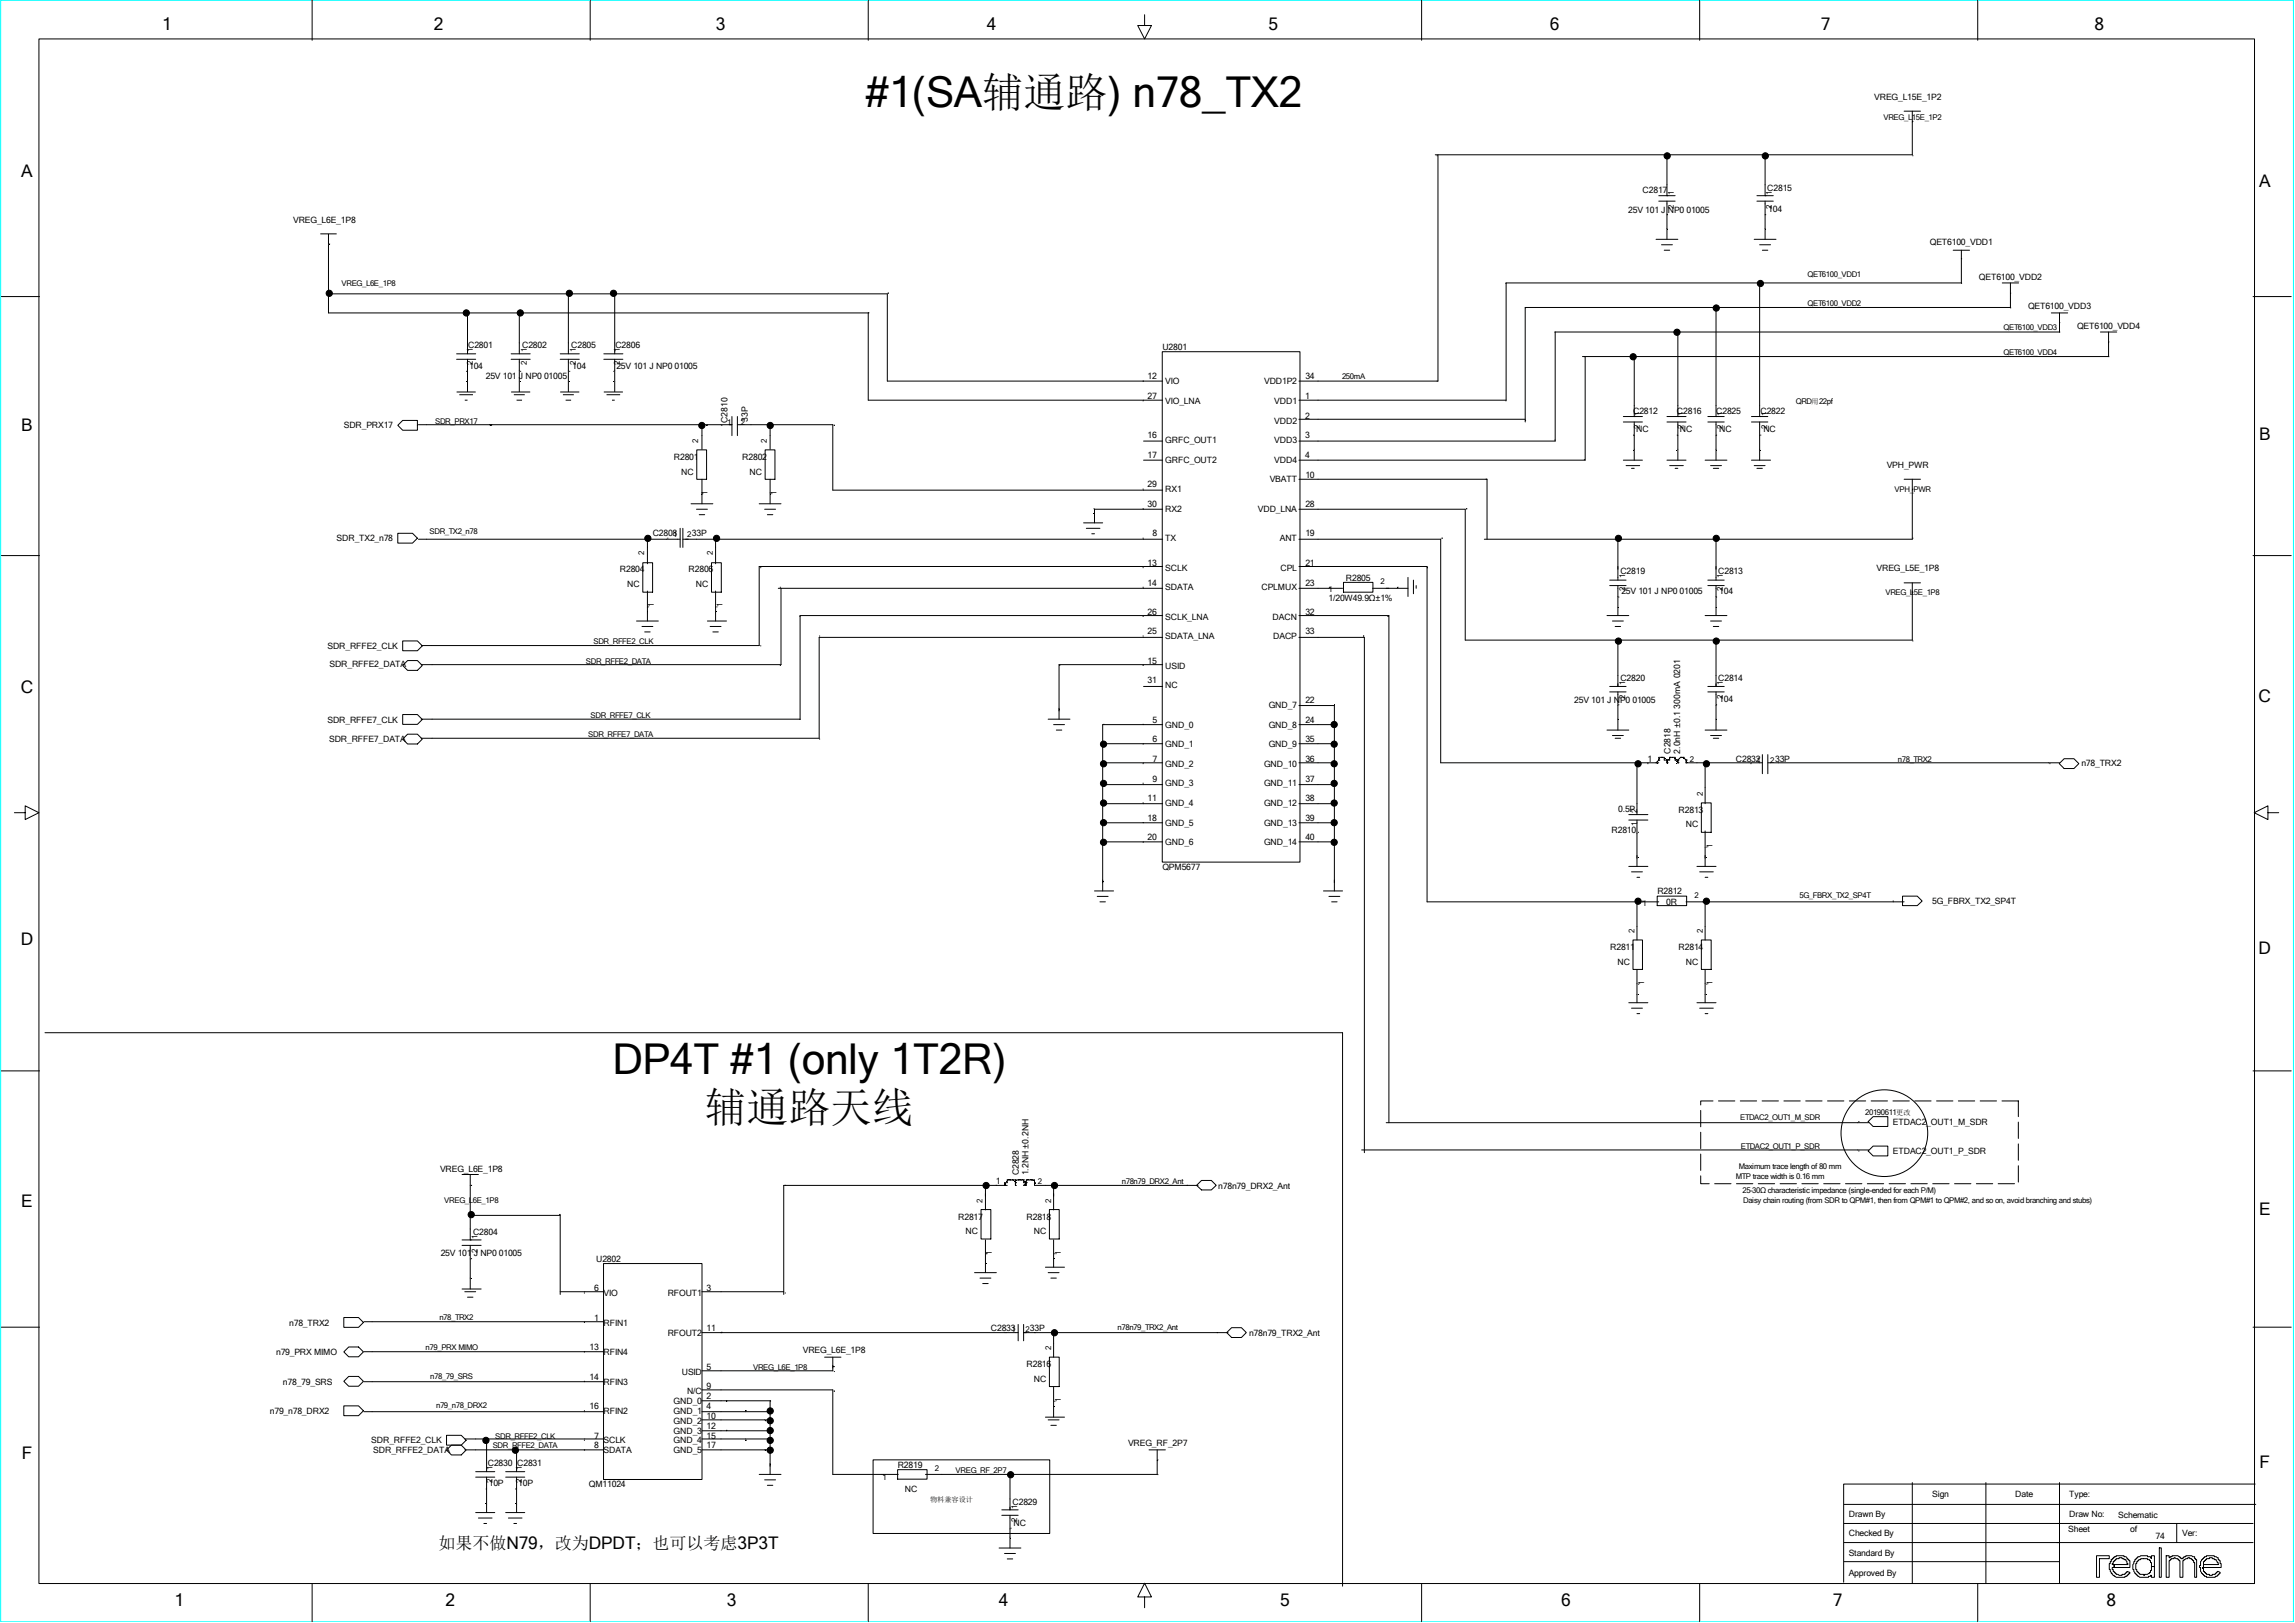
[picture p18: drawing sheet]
<svg xmlns="http://www.w3.org/2000/svg" width="297mm" height="210mm" viewBox="0 0 297 210" stroke-linecap="round" stroke-linejoin="round" font-family="sans-serif">
<defs><g id="words">
<g font-size="5.5">
<text x="112" y="13.9">#1(SA辅通路) n78_TX2</text>
<text x="79.2" y="139">DP4T #1 (only 1T2R)</text>
</g>
<text font-size="5.4" x="91.2" y="145.2">辅通路天线</text>
<g font-size="2.2">
<text x="21" y="3.8">1</text>
<text x="56.1" y="3.8">2</text>
<text x="92.6" y="3.8">3</text>
<text x="127.7" y="3.8">4</text>
<text x="164.2" y="3.8">5</text>
<text x="200.6" y="3.8">6</text>
<text x="235.7" y="3.8">7</text>
<text x="271" y="3.8">8</text>
<text x="2.8" y="23">A</text>
<text x="292.4" y="24.1">A</text>
<text x="2.8" y="55.8">B</text>
<text x="292.4" y="56.9">B</text>
<text x="2.7" y="89.7">C</text>
<text x="292.3" y="90.8">C</text>
<text x="2.7" y="122.3">D</text>
<text x="292.3" y="123.4">D</text>
<text x="2.8" y="156.1">E</text>
<text x="292.4" y="157.3">E</text>
<text x="2.8" y="188.8">F</text>
<text x="292.4" y="189.9">F</text>
<text x="56.7" y="200.4">如果不做N79，改为DPDT；也可以考虑3P3T</text>
<text x="22.6" y="207.8">1</text>
<text x="57.7" y="207.8">2</text>
<text x="94.1" y="207.8">3</text>
<text x="129.3" y="207.8">4</text>
<text x="165.7" y="207.8">5</text>
<text x="202" y="207.8">6</text>
<text x="237.2" y="207.8">7</text>
<text x="272.6" y="207.8">8</text>
</g>
<g font-size="1.1">
<text x="242.6" y="12.9">VREG_L15E_1P2</text>
<text x="37.9" y="28.8">VREG_L6E_1P8</text>
<text x="210.7" y="27.5">25V 101 J NP0 01005</text>
<text x="212.6" y="25">C2817</text>
<text x="228.7" y="24.7">C2815</text>
<text x="228.8" y="27.4">104</text>
<text x="249.8" y="31.7">QET6100_VDD1</text>
<text x="256.1" y="36.2">QET6100_VDD2</text>
<text x="262.5" y="40">QET6100_VDD3</text>
<text x="60.6" y="45">C2801</text>
<text x="60.7" y="47.7">104</text>
<text x="67.6" y="45">C2802</text>
<text x="73.9" y="45">C2805</text>
<text x="74" y="47.7">104</text>
<text x="79.6" y="45">C2806</text>
<text x="79.8" y="47.7">25V 101 J NP0 01005</text>
<text x="150.4" y="45.3">U2801</text>
<text x="268.8" y="42.5">QET6100_VDD4</text>
<text x="62.9" y="49.1">25V 101 J NP0 01005</text>
<text x="148.5" y="51.6">27</text>
<text x="148.5" y="49.1">12</text>
<text x="150.8" y="49.7">VIO</text>
<text x="150.8" y="52.3">VIO_LNA</text>
<text x="163.6" y="49.7">VDD1P2</text>
<text x="164.9" y="52.3">VDD1</text>
<text x="168.9" y="51.6">1</text>
<text x="168.9" y="49.1">34</text>
<text x="211.4" y="53.5">C2812</text>
<text x="217" y="53.5">C2816</text>
<text x="222.1" y="53.5">C2825</text>
<text x="227.8" y="53.5">C2822</text>
<text x="44.5" y="55.4">SDR_PRX17</text>
<text x="87.2" y="59.5">R2801</text>
<text x="94.2" y="54.8" transform="rotate(-90 94.2 54.8)">C2810</text>
<text x="96.1" y="59.5">R2802</text>
<text x="96.8" y="54.6" transform="rotate(-90 96.8 54.6)">33P</text>
<text x="148.5" y="59.3">17</text>
<text x="148.5" y="56.7">16</text>
<text x="150.8" y="57.3">GRFC_OUT1</text>
<text x="150.8" y="59.9">GRFC_OUT2</text>
<text x="164.9" y="54.8">VDD2</text>
<text x="164.9" y="57.3">VDD3</text>
<text x="164.9" y="59.9">VDD4</text>
<text x="168.9" y="59.3">4</text>
<text x="168.9" y="56.7">3</text>
<text x="168.9" y="54.2">2</text>
<text x="211.7" y="55.9">NC</text>
<text x="217.4" y="55.9">NC</text>
<text x="222.5" y="55.9">NC</text>
<text x="228.2" y="55.9">NC</text>
<text x="88.1" y="61.4">NC</text>
<text x="97" y="61.4">NC</text>
<text x="148.5" y="65.6">30</text>
<text x="148.5" y="63.1">29</text>
<text x="150.8" y="63.7">RX1</text>
<text x="164.3" y="62.4">VBATT</text>
<text x="168.9" y="65.6">28</text>
<text x="168.9" y="61.8">10</text>
<text x="244.2" y="60.5">VPH_PWR</text>
<text x="43.6" y="70">SDR_TX2_n78</text>
<text x="84.5" y="69.4">C2808</text>
<text x="149.2" y="69.4">8</text>
<text x="150.8" y="66.2">RX2</text>
<text x="150.8" y="70">TX</text>
<text x="162.8" y="66.2">VDD_LNA</text>
<text x="165.6" y="70">ANT</text>
<text x="168.9" y="69.4">19</text>
<text x="80.2" y="74.1">R2804</text>
<text x="81.2" y="76">NC</text>
<text x="89.1" y="74.1">R2806</text>
<text x="90.1" y="76">NC</text>
<text x="148.5" y="75.8">14</text>
<text x="148.5" y="73.2">13</text>
<text x="150.8" y="73.9">SCLK</text>
<text x="150.8" y="76.4">SDATA</text>
<text x="163.3" y="76.4">CPLMUX</text>
<text x="165.7" y="73.9">CPL</text>
<text x="168.9" y="75.8">23</text>
<text x="168.9" y="73.2">21</text>
<text x="171.9" y="77.7">1/20W49.9Ω±1%</text>
<text x="174.2" y="75.2">R2805</text>
<text x="209.7" y="74.2">C2819</text>
<text x="209.8" y="76.9">25V 101 J NP0 01005</text>
<text x="222.4" y="74.2">C2813</text>
<text x="222.5" y="76.9">104</text>
<text x="242.8" y="73.9">VREG_L5E_1P8</text>
<text x="42.4" y="84">SDR_RFFE2_CLK</text>
<text x="148.5" y="82.1">25</text>
<text x="148.5" y="79.5">26</text>
<text x="150.8" y="80.2">SCLK_LNA</text>
<text x="150.8" y="82.7">SDATA_LNA</text>
<text x="164.7" y="80.2">DACN</text>
<text x="164.8" y="82.7">DACP</text>
<text x="168.9" y="82.1">33</text>
<text x="168.9" y="79.5">32</text>
<text x="42.6" y="86.3">SDR_RFFE2_DATA</text>
<text x="148.5" y="88.4">31</text>
<text x="148.5" y="85.9">15</text>
<text x="150.8" y="86.5">USID</text>
<text x="150.8" y="89.1">NC</text>
<text x="209.7" y="88.2">C2820</text>
<text x="222.4" y="88.2">C2814</text>
<text x="42.4" y="93.5">SDR_RFFE7_CLK</text>
<text x="149.2" y="93.5">5</text>
<text x="150.8" y="94.1">GND_0</text>
<text x="164.2" y="91.6">GND_7</text>
<text x="164.2" y="94.1">GND_8</text>
<text x="168.9" y="93.5">24</text>
<text x="168.9" y="91">22</text>
<text x="203.7" y="91">25V 101 J NP0 01005</text>
<text x="222.5" y="90.8">104</text>
<text x="42.6" y="96">SDR_RFFE7_DATA</text>
<text x="149.2" y="101.1">9</text>
<text x="149.2" y="98.6">7</text>
<text x="149.2" y="96">6</text>
<text x="150.8" y="96.7">GND_1</text>
<text x="150.8" y="99.2">GND_2</text>
<text x="150.8" y="101.8">GND_3</text>
<text x="163.6" y="99.2">GND_10</text>
<text x="163.6" y="101.8">GND_11</text>
<text x="164.2" y="96.7">GND_9</text>
<text x="168.9" y="101.1">37</text>
<text x="168.9" y="98.6">36</text>
<text x="168.9" y="96">35</text>
<text x="213.2" y="98.6">1</text>
<text x="216.2" y="97.5" transform="rotate(-90 216.2 97.5)">C2818</text>
<text x="217.4" y="97.5" transform="rotate(-90 217.4 97.5)">2.0nH ±0.1 300mA 0201</text>
<text x="224.6" y="98.6">C2832</text>
<text x="269.4" y="99">n78_TRX2</text>
<text x="148.5" y="106.2">18</text>
<text x="148.5" y="103.7">11</text>
<text x="150.8" y="104.3">GND_4</text>
<text x="150.8" y="106.8">GND_5</text>
<text x="163.6" y="104.3">GND_12</text>
<text x="163.6" y="106.8">GND_13</text>
<text x="168.9" y="106.2">39</text>
<text x="168.9" y="103.7">38</text>
<text x="208.6" y="107.7">R2810</text>
<text x="209.4" y="105.1">0.5P</text>
<text x="217.2" y="105.1">R2813</text>
<text x="218.2" y="107.1">NC</text>
<text x="148.5" y="108.7">20</text>
<text x="150.4" y="112.6">QPM5677</text>
<text x="150.8" y="109.4">GND_6</text>
<text x="163.6" y="109.4">GND_14</text>
<text x="168.9" y="108.7">40</text>
<text x="214.5" y="115.7">R2812</text>
<text x="215.6" y="117">0R</text>
<text x="250" y="117">5G_FBRX_TX2_SP4T</text>
<text x="208.4" y="122.9">R2811</text>
<text x="209.3" y="124.8">NC</text>
<text x="217.2" y="122.9">R2814</text>
<text x="218.2" y="124.8">NC</text>
<text x="245" y="145.5">ETDAC2_OUT1_M_SDR</text>
<text x="245" y="149.3">ETDAC2_OUT1_P_SDR</text>
<text x="56.9" y="151.6">VREG_L6E_1P8</text>
<text x="128.9" y="153.2">1</text>
<text x="131.8" y="152.1" transform="rotate(-90 131.8 152.1)">C2828</text>
<text x="133.1" y="152.1" transform="rotate(-90 133.1 152.1)">1.2NH ±0.2NH</text>
<text x="157.7" y="153.8">n78n79_DRX2_Ant</text>
<text x="61.2" y="159.8">C2804</text>
<text x="124" y="157.8">R2817</text>
<text x="124.9" y="159.7">NC</text>
<text x="132.9" y="157.8">R2818</text>
<text x="133.8" y="159.7">NC</text>
<text x="57" y="162.5">25V 101 J NP0 01005</text>
<text x="76.9" y="167.1">6</text>
<text x="77.1" y="163.3">U2802</text>
<text x="78.1" y="167.7">VIO</text>
<text x="86.4" y="167.7">RFOUT1</text>
<text x="91.4" y="167.1">3</text>
<text x="37.4" y="171.5">n78_TRX2</text>
<text x="76.9" y="170.9">1</text>
<text x="78.1" y="171.5">RFIN1</text>
<text x="86.4" y="172.8">RFOUT2</text>
<text x="91.4" y="172.2">11</text>
<text x="128.2" y="172.2">C2833</text>
<text x="161.6" y="172.8">n78n79_TRX2_Ant</text>
<text x="35.7" y="175.3">n79_PRX MIMO</text>
<text x="36.6" y="179.2">n78_79_SRS</text>
<text x="76.3" y="178.5">14</text>
<text x="76.3" y="174.7">13</text>
<text x="78.1" y="175.3">RFIN4</text>
<text x="78.1" y="179.2">RFIN3</text>
<text x="88.2" y="177.9">USID</text>
<text x="91.4" y="179.8">9</text>
<text x="91.4" y="177.2">5</text>
<text x="103.9" y="175.1">VREG_L6E_1P8</text>
<text x="132.9" y="176.9">R2816</text>
<text x="133.8" y="178.8">NC</text>
<text x="34.9" y="183">n79_n78_DRX2</text>
<text x="76.3" y="182.3">16</text>
<text x="78.1" y="183">RFIN2</text>
<text x="87.2" y="181.7">GND_0</text>
<text x="87.2" y="183">GND_1</text>
<text x="87.2" y="184.2">GND_2</text>
<text x="87.2" y="185.5">GND_3</text>
<text x="88.9" y="180.4">N/C</text>
<text x="91.4" y="184.9">12</text>
<text x="91.4" y="183.6">10</text>
<text x="91.4" y="182.3">4</text>
<text x="91.4" y="181.1">2</text>
<text x="48.1" y="186.8">SDR_RFFE2_CLK</text>
<text x="48.3" y="188">SDR_RFFE2_DATA</text>
<text x="63.1" y="189.7">C2830 C2831</text>
<text x="76.9" y="187.4">8</text>
<text x="76.9" y="186.1">7</text>
<text x="78.1" y="186.8">SCLK</text>
<text x="78.1" y="188">SDATA</text>
<text x="87.2" y="186.8">GND_4</text>
<text x="87.2" y="188">GND_5</text>
<text x="91.4" y="187.4">17</text>
<text x="91.4" y="186.1">15</text>
<text x="116.2" y="189.9">R2819</text>
<text x="146" y="187.2">VREG_RF_2P7</text>
<text x="63.3" y="192.3">10P</text>
<text x="67.1" y="192.3">10P</text>
<text x="76.2" y="192.4">QM11024</text>
<text x="117.1" y="193.1">NC</text>
<text x="131" y="194.7">C2829</text>
<text x="131.2" y="197.4">NC</text>
<text x="239.3" y="196.3">Drawn By</text>
<text x="250" y="193.7">Sign</text>
<text x="260.8" y="193.7">Date</text>
<text x="267.8" y="193.7">Type:</text>
<text x="267.8" y="196.3">Draw No:</text>
<text x="274.1" y="196.4">Schematic</text>
<text x="239.3" y="198.8">Checked By</text>
<text x="239.3" y="201.3">Standard By</text>
<text x="239.3" y="203.9">Approved By</text>
<text x="267.7" y="198.3">Sheet</text>
<text x="275.7" y="198.3">of</text>
<text x="279" y="199.2">74</text>
<text x="282.4" y="198.8">Ver:</text>
</g>
<g font-size="1">
<text x="243.7" y="15.5">VREG_L15E_1P2</text>
<text x="216.6" y="27" transform="rotate(-90 216.6 27)">2</text>
<text x="216.6" y="25.2" transform="rotate(-90 216.6 25.2)">1</text>
<text x="229.3" y="27" transform="rotate(-90 229.3 27)">2</text>
<text x="229.3" y="25.2" transform="rotate(-90 229.3 25.2)">1</text>
<text x="233.9" y="35.8">QET6100_VDD1</text>
<text x="44.2" y="37.1">VREG_L6E_1P8</text>
<text x="233.9" y="39.6">QET6100_VDD2</text>
<text x="61.2" y="47.3" transform="rotate(-90 61.2 47.3)">2</text>
<text x="61.2" y="45.5" transform="rotate(-90 61.2 45.5)">1</text>
<text x="68.2" y="47.3" transform="rotate(-90 68.2 47.3)">2</text>
<text x="68.2" y="45.5" transform="rotate(-90 68.2 45.5)">1</text>
<text x="74.5" y="47.3" transform="rotate(-90 74.5 47.3)">2</text>
<text x="74.5" y="45.5" transform="rotate(-90 74.5 45.5)">1</text>
<text x="80.2" y="47.3" transform="rotate(-90 80.2 47.3)">2</text>
<text x="80.2" y="45.5" transform="rotate(-90 80.2 45.5)">1</text>
<text x="259.3" y="42.7">QET6100_VDD3</text>
<text x="259.3" y="45.9">QET6100_VDD4</text>
<text x="173.7" y="49.1">250mA</text>
<text x="212.2" y="53.8" transform="rotate(-90 212.2 53.8)">1</text>
<text x="217.9" y="53.8" transform="rotate(-90 217.9 53.8)">1</text>
<text x="223" y="53.8" transform="rotate(-90 223 53.8)">1</text>
<text x="228.7" y="53.8" transform="rotate(-90 228.7 53.8)">1</text>
<text x="232.4" y="52.3">QRD用22pf</text>
<text x="56.3" y="54.8">SDR_PRX17</text>
<text x="90.4" y="57.3" transform="rotate(-90 90.4 57.3)">2</text>
<text x="94.1" y="54.9">1</text>
<text x="95.9" y="54.9">2</text>
<text x="99.2" y="57.3" transform="rotate(-90 99.2 57.3)">2</text>
<text x="212.2" y="55.5" transform="rotate(-90 212.2 55.5)">2</text>
<text x="217.9" y="55.5" transform="rotate(-90 217.9 55.5)">2</text>
<text x="223" y="55.5" transform="rotate(-90 223 55.5)">2</text>
<text x="228.7" y="55.5" transform="rotate(-90 228.7 55.5)">2</text>
<text x="91.6" y="64" transform="rotate(-90 91.6 64)">1</text>
<text x="100.5" y="64" transform="rotate(-90 100.5 64)">1</text>
<text x="245.2" y="63.7">VPH_PWR</text>
<text x="55.6" y="69.1">SDR_TX2_n78</text>
<text x="83.4" y="71.9" transform="rotate(-90 83.4 71.9)">2</text>
<text x="87.1" y="69.5">1</text>
<text x="88.9" y="69.5">233P</text>
<text x="92.3" y="71.9" transform="rotate(-90 92.3 71.9)">2</text>
<text x="171.9" y="76.6">1</text>
<text x="178.7" y="75.5">2</text>
<text x="210.3" y="76.5" transform="rotate(-90 210.3 76.5)">2</text>
<text x="210.3" y="74.7" transform="rotate(-90 210.3 74.7)">1</text>
<text x="223" y="76.5" transform="rotate(-90 223 76.5)">2</text>
<text x="223" y="74.7" transform="rotate(-90 223 74.7)">1</text>
<text x="244" y="77">VREG_L5E_1P8</text>
<text x="76.8" y="83.3">SDR_RFFE2_CLK</text>
<text x="84.6" y="78.6" transform="rotate(-90 84.6 78.6)">1</text>
<text x="93.5" y="78.6" transform="rotate(-90 93.5 78.6)">1</text>
<text x="75.8" y="85.9">SDR_RFFE2_DATA</text>
<text x="210.3" y="88.7" transform="rotate(-90 210.3 88.7)">1</text>
<text x="223" y="88.7" transform="rotate(-90 223 88.7)">1</text>
<text x="76.1" y="95.4">SDR_RFFE7_DATA</text>
<text x="76.4" y="92.9">SDR_RFFE7_CLK</text>
<text x="210.3" y="90.4" transform="rotate(-90 210.3 90.4)">2</text>
<text x="223" y="90.4" transform="rotate(-90 223 90.4)">2</text>
<text x="218.7" y="98.6">2</text>
<text x="227.3" y="98.7">1</text>
<text x="229.1" y="98.7">233P</text>
<text x="245.6" y="98.6">n78_TRX2</text>
<text x="211.9" y="106.9" transform="rotate(-90 211.9 106.9)">1</text>
<text x="211.9" y="105.2" transform="rotate(-90 211.9 105.2)">2</text>
<text x="220.4" y="102.9" transform="rotate(-90 220.4 102.9)">2</text>
<text x="221.6" y="109.7" transform="rotate(-90 221.6 109.7)">1</text>
<text x="212.5" y="117.3">1</text>
<text x="219.3" y="116.1">2</text>
<text x="232.9" y="116.2">5G_FBRX_TX2_SP4T</text>
<text x="211.5" y="120.7" transform="rotate(-90 211.5 120.7)">2</text>
<text x="220.4" y="120.7" transform="rotate(-90 220.4 120.7)">2</text>
<text x="212.8" y="127.5" transform="rotate(-90 212.8 127.5)">1</text>
<text x="221.6" y="127.5" transform="rotate(-90 221.6 127.5)">1</text>
<text x="225.2" y="144.9">ETDAC2_OUT1_M_SDR</text>
<text x="225.3" y="148.7">ETDAC2_OUT1_P_SDR</text>
<text x="241.4" y="144.3">20190611更改</text>
<text x="57.5" y="155.7">VREG_L6E_1P8</text>
<text x="127.1" y="155.6" transform="rotate(-90 127.1 155.6)">2</text>
<text x="134.3" y="153.2">2</text>
<text x="136" y="155.6" transform="rotate(-90 136 155.6)">2</text>
<text x="145.2" y="153.2">n78n79_DRX2_Ant</text>
<text x="224.7" y="152.5">MTP trace width is 0.16 mm</text>
<text x="225" y="151.2">Maximum trace length of 80 mm</text>
<text x="225.5" y="154.4">25–30Ω characteristic impedance (single-ended for each P/M)</text>
<text x="225.6" y="155.7">Daisy chain routing (from SDR to QPM#1, then from QPM#1 to QPM#2, and so on, avoid branching and stubs)</text>
<text x="61.8" y="160.4" transform="rotate(-90 61.8 160.4)">1</text>
<text x="61.8" y="162.1" transform="rotate(-90 61.8 162.1)">2</text>
<text x="128.4" y="162.3" transform="rotate(-90 128.4 162.3)">1</text>
<text x="137.3" y="162.3" transform="rotate(-90 137.3 162.3)">1</text>
<text x="56.9" y="170.8">n78_TRX2</text>
<text x="130.9" y="172.3">1</text>
<text x="132.7" y="172.3">233P</text>
<text x="144.6" y="172">n78n79_TRX2_Ant</text>
<text x="55.1" y="174.7">n79_PRX MIMO</text>
<text x="55.7" y="178.4">n78_79_SRS</text>
<text x="97.5" y="177.2">VREG_L6E_1P8</text>
<text x="136" y="174.7" transform="rotate(-90 136 174.7)">2</text>
<text x="56.4" y="182.2">n79_n78_DRX2</text>
<text x="137.3" y="181.4" transform="rotate(-90 137.3 181.4)">1</text>
<text x="63.7" y="191.9" transform="rotate(-90 63.7 191.9)">2</text>
<text x="63.7" y="190.2" transform="rotate(-90 63.7 190.2)">1</text>
<text x="63.8" y="187.4">SDR_RFFE2_DATA</text>
<text x="64.1" y="186.1">SDR_RFFE2_CLK</text>
<text x="67.5" y="191.9" transform="rotate(-90 67.5 191.9)">2</text>
<text x="67.5" y="190.2" transform="rotate(-90 67.5 190.2)">1</text>
<text x="114.2" y="191.5">1</text>
<text x="121" y="190.4">2</text>
<text x="123.7" y="190.6">VREG_RF_2P7</text>
<text x="131.6" y="197" transform="rotate(-90 131.6 197)">2</text>
<text x="131.6" y="195.2" transform="rotate(-90 131.6 195.2)">1</text>
</g>
<text font-size=".9" x="120.4" y="194.4">物料兼容设计</text>
</g></defs>
<path d="M.1 0h296.7v209.8h-296.7z" fill="none" stroke="#0ff" stroke-width=".13"/>
<g fill="none" stroke="#000" stroke-width=".13">
<path d="M40.4 0v5.2M76.4 0v5.2M112.4 0v5.2M184 0v5.2M220 0v5.2M255.9 0v5.2M5 5h286.8v199.9h-286.8zM148.1 1.9v1.4h.9l-.9 1.7-.9-1.7h.9M246.4 14.4h2.1M247.5 14.4v5.6h-61.8M.2 38.4h4.9M41.5 30.3h2.1"/>
<path d="M42.5 30.3v10.2h69.9v11.3h38.1M42.5 38h72.3v11.3h35.7M73.6 38v7.8M79.6 38v7.8M186.1 20v29.3h-18M214.3 31h2.8M214.7 26h2.1M214.7 25.3h2.1M215 31.7h1.4M215.4 32.4h.7M215.7 25.3h.1M215.7 20v5.3"/>
<path d="M215.7 26v5M222.1 39.8v14.1M227 31h2.8M227.4 26h2.1M227.4 25.3h2.1M227.7 31.7h1.4M227.7 36.6v17.3M228.1 32.4h.7M228.4 25.3h.1M228.4 20v5.3M228.4 26v5M252.8 32.4h2.1"/>
<path d="M253.8 32.4v4.2h-58.9v15.2h-26.8M259.1 36.6h2.1M260.2 36.6v3.2h-62.8v14.8M291.6 38.4h4.9M51.5 55l.6-.6h1.9v1.3h-1.9zM54.2 55h40.5M59.1 50.7h2.5M59.1 46.5h2.5M59.1 45.8h2.5M59.4 51.1h1.8M60.1 51.8h.4M60.5 40.5v5.3"/>
<path d="M60.5 46.5v4.2M66.1 50.7h2.5M66.1 46.5h2.5M66.1 45.8h2.5M66.5 51.1h1.4M66.9 51.8h.7M67.2 40.5v5.3M67.2 46.5v4.2M72.5 50.7h2.5M72.5 46.5h2.5M72.5 45.8h2.5M72.8 51.1h1.5"/>
<path d="M73.2 51.8h.7M73.6 46.5v4.2M78.1 50.7h2.5M78.1 46.5h2.5M78.1 45.8h2.5M78.5 51.1h1.8M79.2 51.8h.4M79.6 46.5v4.2M90.2 58.2h1.2v3.8h-1.2zM90.8 55v3.1M94.7 53.9v2.5M95.4 55h12.4v8.4h42.7"/>
<path d="M95.4 53.9v2.5M99 58.2h1.3v3.8h-1.3zM99.7 55v3.1M148 59.5h2.5M148 57.1h2.5M150.4 45.5h17.8v66h-17.8zM168.1 54.2h29.3M205.1 46.1v13.4h-37M210.1 54.6h2.4M210.1 53.9h2.4M210.1 59.5h2.4M211.5 53.9h.1"/>
<path d="M211.5 46.1v7.8M211.5 54.6v4.9M215.7 54.6h2.5M215.7 53.9h2.5M215.7 59.5h2.5M217.1 53.9h.1M217.1 43v10.9M217.1 54.6v4.9M220.7 59.5h2.8M221 54.6h2.1M221 53.9h2.1M222.1 53.9h.1"/>
<path d="M222.1 54.6v4.9M226.7 54.6h2.1M226.7 53.9h2.1M226.7 59.5h2.4M227.7 53.9h.1M227.7 54.6v4.9M265.5 40.5h2.1M266.5 40.5v2.5h-65.2v14.1h-33.2M271.8 43h2.1M272.9 43v3.1h-68.1M.2 71.9h4.9M51.5 69h1.9l.6 .6-.6 .7h-1.9z"/>
<path d="M54.2 69.8h33.8M83.2 72.8h1.3v3.8h-1.3zM83.8 69.8v3.1M83.8 76.5v3.9M88 68.4v2.4M88.4 69.8h62.1M88.4 68.4v2.4M89.4 65.2h2.9M90.1 65.9h1.4M90.5 66.6h.7M90.8 62v3.2M92.1 72.8h1.2v3.8h-1.2z"/>
<path d="M92.6 69.8v3.1M92.6 76.5v3.9M98.2 65.2h2.9M99 65.9h1.4M99.3 66.6h.7M99.7 62v3.2M100.7 76.1h49.8M101.1 76.1v9.9h-46.6M140.2 67.7h2.5M140.6 68.4h1.7M141.3 69.1h.3M150.5 73.3h-52.3v10.2h-43.7"/>
<path d="M150.5 79.6h-47v13.5h-49M150.5 65.9h-8.9v1.8M168.1 69.8h18.3v28.9h28.3M168.1 65.9h21.5v16.9h57.9v-7.4M168.1 79.6h11.6v65.7M168.1 62h24.3v7.8M168.1 73.3h16.6v43.4h30M168.1 76.1h5.6M173.9 75.4h3.8v1.2h-3.8zM177.6 76.1h4.6M182.2 74.7v2.5M182.9 75.1v1.7"/>
<path d="M183.3 75.8v.3M208 79.6h2.8M208.3 75.8h2.1M208.3 75.1h2.1M209.4 69.8v5.3M209.4 75.8v3.8M210.4 60.2h1.8M211.1 60.6h.4M216.1 60.2h1.7M216.8 60.6h.3M220.7 79.6h2.8M221 75.8h2.1"/>
<path d="M221 75.1h2.1M221.4 60.2h1.4M221.7 60.6h.7M222.1 69.8v5.3M222.1 75.8v3.8M227 60.2h1.4M227.4 60.6h.7M246.4 62h2.1M246.4 75.4h2.1M247.5 62v7.8h-55.4M291.6 71.9h4.9M52.1 82.9h1.9l.7 .7-.7 .6h-1.9z"/>
<path d="M52.1 86.1l.6-.6h1.3l.7 .6-.7 .6h-1.3zM52.1 92.5h1.9l.7 .6-.7 .6h-1.9zM52.1 95.6l.6-.6h1.3l.7 .6-.7 .7h-1.3zM82.4 80.4h2.8M83.1 81.1h1.4M83.4 81.8h.7M91.5 80.4h2.5M91.9 81.1h1.4M92.3 81.8h.7M135.6 93.1h2.9M136.3 93.8h1.5M136.7 94.5h.7"/>
<path d="M142.7 98.7h7.8M142.7 96.2h7.8M148 88.8h2.5M150.5 86h-13.4v7.1M150.5 82.5h-44.5v13h-51.5M150.5 93.8h-7.8v21.5M168.1 91.3h4.6v24M168.1 98.7h4.6M168.1 82.5h8.5v66.6M168.1 93.8h4.6M168.1 96.2h4.6M208 94.5h2.8"/>
<path d="M208.3 89.5h2.1M208.3 88.8h2.1M208.7 80.4h1.4M208.7 95.2h1.4M209 95.5h.7M209 81.1h.7M209.4 82.8v6M209.4 89.5v5M211.8 98.7v6.7M214.3 98.7h.1M214.7 98.3h.1M214.7 98.3l-.4 .4"/>
<path d="M215 98h.1M215.7 98.7h.1M215.7 98.3h.1M215.7 98.3v.4M216.1 98h.1M216.1 98v.3h-.7v-.3h-.7v.3M216.1 98h.7v.3M216.8 98.3h.1M216.8 98.3h.3M217.1 98.7h.1M217.1 98.3h.1M217.1 98.3v.4"/>
<path d="M217.5 98h.1M217.5 98h.3M217.5 98l-.4 .3M217.8 98h.1M217.8 98l.4 .3M218.2 98.7h.1M218.2 98.3h.1M218.2 98.7h9.9M218.2 98.3v.4M220.7 94.5h2.8M220.7 98.7v5.3M221 89.5h2.1"/>
<path d="M221 88.8h2.1M221.4 80.4h1.4M221.4 95.2h1.4M221.7 95.5h.7M221.7 81.1h.7M222.1 82.8v6M222.1 89.5v5M228.1 97.6v2.5M228.8 98.7h37.7M228.8 97.6v2.5M266.5 98.8l.6-.6h1.3l.6 .6-.6 .6h-1.3zM1.9 105.2h1.4v-.9l1.7 .9-1.7 .8v-.8"/>
<path d="M141.6 115.3h2.5M142 116h1.4M142.3 116.7h.8M142.7 101.5h7.8M142.7 104h7.8M142.7 106.5h7.8M142.7 108.9h7.8M168.1 101.5h4.6M168.1 104h4.6M168.1 106.5h4.6M168.1 108.9h4.6M171.3 115.3h2.4"/>
<path d="M172 116h1.4M172.3 116.7h.7M210.8 112.1h2.5M210.8 105.4h2.5M210.8 106.1h2.5M211.1 112.8h1.4M211.8 106.1v6M211.8 116.7v4.9M211.8 113.5h.4M214.5 116h3.8v1.2h-3.8zM218.2 116.7h28.2M219.6 112.1h2.5"/>
<path d="M220 112.8h1.7M220.2 103.9h1.2v3.8h-1.2zM220.7 113.5h.3M220.7 107.5v4.6M220.7 116.7v4.9M246.2 116h1.9l.7 .6-.7 .6h-1.9zM293.5 105.2v-.9l-1.8 .9 1.8 .8v-.8h1.4M.2 138.6h4.9M5.8 133.6h167.9v71.6M210.8 129.7h2.5M211.1 130.4h1.4M211.3 121.6h1.3v3.8h-1.3z"/>
<path d="M211.8 125.5v4.2M211.8 131.2h.4M219.6 129.7h2.5M220 130.4h1.7M220.2 121.6h1.2v3.8h-1.2zM220.7 125.5v4.2M220.7 131.2h.3M291.6 138.6h4.9M59.8 152h2.1M60.9 152v8.4M60.9 157.3h11.6v10.2M127 156.5h1.2v3.8h-1.2z"/>
<path d="M127.5 153.4v3.2M130 153.4h.1M130.4 152.7h.1M130.4 153.4h-29v14.1M130.4 152.7h2.1M130.4 152.7v.3h-.4v.4M130.7 152.7h.1M131.1 152.7h.1M131.4 153h.1M131.4 153.4h.1M131.4 152.7v.7M131.8 152.7h.1"/>
<path d="M132.1 152.7h.1M132.5 152.7h.1M132.5 152.7v.3h.3M132.8 152.7h.1M132.8 153h.1M132.8 152.7v.7h-.3l.3-.4M132.8 152.7h1.1v.7h21.1M133.5 152.7h.1M133.9 153h.1M135.8 156.5h1.3v3.8h-1.3zM136.3 153.4v3.2M154.9 153.4l.6-.7h1.3l.6 .7-.6 .6h-1.3z"/>
<path d="M176.2 148.8h65.6M179.4 145.3h62.4M242.4 144.5h1.9v1.3h-1.9l-.6-.7zM242.4 148.3h1.9v1.3h-1.9l-.6-.7zM.2 171.7h4.9M44.5 170.5h1.9l.6 .6-.6 .6h-1.9zM44.5 178.7l.6-.6h1.3l.6 .6-.6 .7h-1.3zM45.1 174.3h1.3l.6 .6-.6 .7h-1.3l-.6-.7zM47.1 171h31M47.1 174.9h31M47.1 178.8h31M59.8 161.1h2.5"/>
<path d="M59.8 160.4h2.5M59.8 166.8h2.5M60.1 167.1h1.5M60.5 167.8h.7M60.9 160.4h.1M60.9 161.1v5.7M72.5 167.1h5.6M78.1 163.5h12.7v27.9h-12.7zM90.8 167.1h10.6M90.8 179.8h17v11h8.4M90.8 172.4h41M93.3 172.4h.1"/>
<path d="M106.7 175.6h2.1M107.8 175.6v1.8h-17M126.1 164.7h2.8M126.8 165.4h1.4M127.2 166.1h.7M127.5 160.4v4.3M131.8 171.4v2.1M132.5 172.4h26.4M132.5 171.4v2.1M135.3 164h2.5M135.6 164.7h1.5M135.8 175.6h1.3v3.8h-1.3z"/>
<path d="M136 165.4h.7M136.3 160.4v3.6M136.3 172.4v3.2M136.3 179.5v3.9M159.4 171.8h1.3l.6 .6-.6 .7h-1.3l-.7-.7zM291.6 171.7h4.9M44.5 181.9h1.9l.6 .6-.6 .7h-1.9zM47.1 182.7h31M57.8 185.7h1.9l.6 .7-.6 .6h-1.9zM57.8 187.6l.6-.6h1.3l.6 .6-.6 .7h-1.3zM60.1 186.2h18M60.1 187.6h18"/>
<path d="M61.6 191.1h2.4M61.6 190.4h2.4M61.6 195.7h2.4M61.9 196.4h1.8M62.6 197.1h.4M63 186.2v4.2M63 191.1v4.6M65.4 191.1h2.5M65.4 190.4h2.5M65.4 195.7h2.5M65.8 196.4h1.8M66.5 197.1h.4"/>
<path d="M66.9 187.6v2.8M66.9 191.1v4.6M90.8 181.2h8.9v9.6M90.8 186.2h8.9M90.8 187.6h8.9M90.8 182.7h8.9M90.8 183.7h8.9M90.8 185.1h8.9M98.2 190.8h2.9M99 191.5h1.4M99.3 192.2h.7M113 188.9h22.8v9.5h-22.8z"/>
<path d="M116.2 190.2h3.8v1.2h-3.8zM129.6 196.1h2.2M129.6 195.4h2.2M130.7 190.8v4.6M130.7 196.1v4.2M135.3 183.4h2.5M135.6 183.7h1.5M136 184.4h.7M148.7 187.6h2.1M149.8 187.6v3.2h-30M238.7 194.7h53.2M238.7 199.6h52.9"/>
<path d="M238.7 197.1h52.9M247.5 191.8v13.1M257 191.8v13.1M266.5 191.8v13.1M281.7 197.1v2.5M291.8 192h-53.2v12.7M40.4 204.9v4.9M76.4 204.9v4.9M112.4 204.9v4.9M129.3 200.3h2.8M130 201h1.4M130.4 201.7h.7"/>
<path d="M148.1 206.6h.9l-.9-1.7-.9 1.7h.9v1.4M184 204.9v4.9M220 204.9v4.9M238.7 202.1h27.8M255.9 204.9v4.9M271.3 201.3h1.7v.4h-1.3v2.4h-.4zM273.2 201.8h.1v-.1l.3-.2v-.1h.3v-.1h1v.1h.2l.2 .3h.1v.1l.2 .1v.9h-2v-.4h1.8v-.1h-.1l-.2-.5h-.2v-.1h-.3v-.2h-.4v.2h-.3v.1h-.2v.1l-.2 .2v.2h-.2v.1h.3v.4h-.3v.3h.2v.2l.2 .2v.1h.2v.1h.2l.1 .1 .8-.1 .1-.2h.2v-.2l.3 .2v.1l-.2 .1-.1 .3h-.3v.1h-1.1l-.3-.1v-.2h-.1l-.2-.2h-.1l-.1-.5h-.1v-.8h.1zM276.4 201.7h.1l.1-.3h.3l.1-.1h.9v.1h.4l.1 .3v-.4h.4v1.4h-.4v-.5h-.1v-.3h-.1v-.1h-.3v-.1h-.9v.1h-.2v.1l-.3 .2v.2h-.1v.8h.1v.2h.1v.2h.2l.1 .2h.5v.1h.1v-.1h.4l.3-.1v-.1h.1v-.3h.1v-.5h.4v1.4h-.4v-.3h-.1v.2h-.3v.1h-1.1l-.3-.1-.1-.3h-.1v-.1h-.1l-.2-.3v-.2h-.1v-.7zM279.4 200.3h.3v3.8h-.3zM280.3 201.3h.4v.2h.1v-.1h.3v-.1h.8l.2 .1 .1 .3h.3l.1-.3h.3v-.1h.7l.2 .1h.2v.3l.3 .1v2.3h-.3v-1.9h-.1v-.3h-.1l-.2-.2h-.2v-.2h-.3v.2h-.2l-.3 .1v.1h-.1v2.2h-.4v-2.2h-.1l-.1-.2h-.3l-.1-.2h-.2v.2h-.3l-.2 .2h-.1v2.2h-.4zM284.9 201.8h.1v-.1l.3-.2v-.1h.2v-.1h1.1v.1l.5 .1v.3l.2 .1v.4h.1v.5h-2.2v-.4h1.9v-.2h-.2l-.1-.4-.5-.1v-.2h-.4v.2h-.4v.1h-.1v.1l-.2 .2v.7h-.2v.1h.2v.4l.2 .2v.1h.1v.1h.4v.1l.8-.1 .1-.2h.1v-.2l.4 .2v.1l-.2 .1-.2 .3h-.2v.1h-1.2v-.1h-.2v-.2h-.1l-.2-.2h-.1l-.1-.3v-.5h-.2z"/>
<circle cx="42.6" cy="38" r=".4"/>
<circle cx="73.7" cy="38" r=".4"/>
<circle cx="79.4" cy="38" r=".4"/>
<circle cx="215.8" cy="20.2" r=".4"/>
<circle cx="222.1" cy="39.9" r=".4"/>
<circle cx="227.8" cy="36.7" r=".4"/>
<circle cx="228.5" cy="20.2" r=".4"/>
<circle cx="60.3" cy="40.5" r=".4"/>
<circle cx="67.3" cy="40.5" r=".4"/>
<circle cx="90.8" cy="55.1" r=".4"/>
<circle cx="99.7" cy="55.1" r=".4"/>
<circle cx="211.3" cy="46.2" r=".4"/>
<circle cx="217" cy="43" r=".4"/>
<circle cx="83.8" cy="69.7" r=".4"/>
<circle cx="92.7" cy="69.7" r=".4"/>
<circle cx="209.4" cy="69.7" r=".4"/>
<circle cx="222.1" cy="69.7" r=".4"/>
<circle cx="142.8" cy="96.3" r=".4"/>
<circle cx="142.8" cy="98.8" r=".4"/>
<circle cx="172.7" cy="96.3" r=".4"/>
<circle cx="172.7" cy="93.7" r=".4"/>
<circle cx="172.7" cy="98.8" r=".4"/>
<circle cx="209.4" cy="83" r=".4"/>
<circle cx="212" cy="98.8" r=".4"/>
<circle cx="220.8" cy="98.8" r=".4"/>
<circle cx="222.1" cy="83" r=".4"/>
<circle cx="142.8" cy="101.4" r=".4"/>
<circle cx="142.8" cy="109" r=".4"/>
<circle cx="142.8" cy="106.4" r=".4"/>
<circle cx="142.8" cy="103.9" r=".4"/>
<circle cx="172.7" cy="106.4" r=".4"/>
<circle cx="172.7" cy="103.9" r=".4"/>
<circle cx="172.7" cy="101.4" r=".4"/>
<circle cx="172.7" cy="109" r=".4"/>
<circle cx="212" cy="116.6" r=".4"/>
<circle cx="220.8" cy="116.6" r=".4"/>
<circle cx="61" cy="157.2" r=".4"/>
<circle cx="127.6" cy="153.4" r=".4"/>
<circle cx="136.5" cy="153.4" r=".4"/>
<circle cx="243.9" cy="146.6" r="5.6"/>
<circle cx="136.5" cy="172.4" r=".4"/>
<circle cx="62.9" cy="186.4" r=".4"/>
<circle cx="66.7" cy="187.6" r=".4"/>
<circle cx="99.7" cy="185.1" r=".4"/>
<circle cx="99.7" cy="186.4" r=".4"/>
<circle cx="99.7" cy="187.6" r=".4"/>
<circle cx="99.7" cy="182.6" r=".4"/>
<circle cx="99.7" cy="183.8" r=".4"/>
<circle cx="130.8" cy="190.8" r=".4"/>
</g>
<g fill="#000">
<circle cx="42.6" cy="38" r=".41"/>
<circle cx="73.7" cy="38" r=".41"/>
<circle cx="79.4" cy="38" r=".41"/>
<circle cx="215.8" cy="20.2" r=".41"/>
<circle cx="222.1" cy="39.9" r=".41"/>
<circle cx="227.8" cy="36.7" r=".41"/>
<circle cx="228.5" cy="20.2" r=".41"/>
<circle cx="60.3" cy="40.5" r=".41"/>
<circle cx="67.3" cy="40.5" r=".41"/>
<circle cx="90.8" cy="55.1" r=".41"/>
<circle cx="99.7" cy="55.1" r=".41"/>
<circle cx="211.3" cy="46.2" r=".41"/>
<circle cx="217" cy="43" r=".41"/>
<circle cx="83.8" cy="69.7" r=".41"/>
<circle cx="92.7" cy="69.7" r=".41"/>
<circle cx="209.4" cy="69.7" r=".41"/>
<circle cx="222.1" cy="69.7" r=".41"/>
<circle cx="142.8" cy="96.3" r=".41"/>
<circle cx="142.8" cy="98.8" r=".41"/>
<circle cx="172.7" cy="96.3" r=".41"/>
<circle cx="172.7" cy="93.7" r=".41"/>
<circle cx="172.7" cy="98.8" r=".41"/>
<circle cx="209.4" cy="83" r=".41"/>
<circle cx="212" cy="98.8" r=".41"/>
<circle cx="220.8" cy="98.8" r=".41"/>
<circle cx="222.1" cy="83" r=".41"/>
<circle cx="142.8" cy="109" r=".41"/>
<circle cx="142.8" cy="101.4" r=".41"/>
<circle cx="142.8" cy="106.4" r=".41"/>
<circle cx="142.8" cy="103.9" r=".41"/>
<circle cx="172.7" cy="109" r=".41"/>
<circle cx="172.7" cy="103.9" r=".41"/>
<circle cx="172.7" cy="101.4" r=".41"/>
<circle cx="172.7" cy="106.4" r=".41"/>
<circle cx="212" cy="116.6" r=".41"/>
<circle cx="220.8" cy="116.6" r=".41"/>
<circle cx="61" cy="157.2" r=".41"/>
<circle cx="127.6" cy="153.4" r=".41"/>
<circle cx="136.5" cy="153.4" r=".41"/>
<circle cx="136.5" cy="172.4" r=".41"/>
<circle cx="62.9" cy="186.4" r=".41"/>
<circle cx="66.7" cy="187.6" r=".41"/>
<circle cx="99.7" cy="186.4" r=".41"/>
<circle cx="99.7" cy="183.8" r=".41"/>
<circle cx="99.7" cy="185.1" r=".41"/>
<circle cx="99.7" cy="187.6" r=".41"/>
<circle cx="99.7" cy="182.6" r=".41"/>
<circle cx="130.8" cy="190.8" r=".41"/>
</g>
<path d="M220.1 142.5h41.1v10.7h-41.1z" fill="none" stroke="#000" stroke-width=".13" stroke-dasharray="2.1 .7"/>
<use href="#words"/>
</svg>
